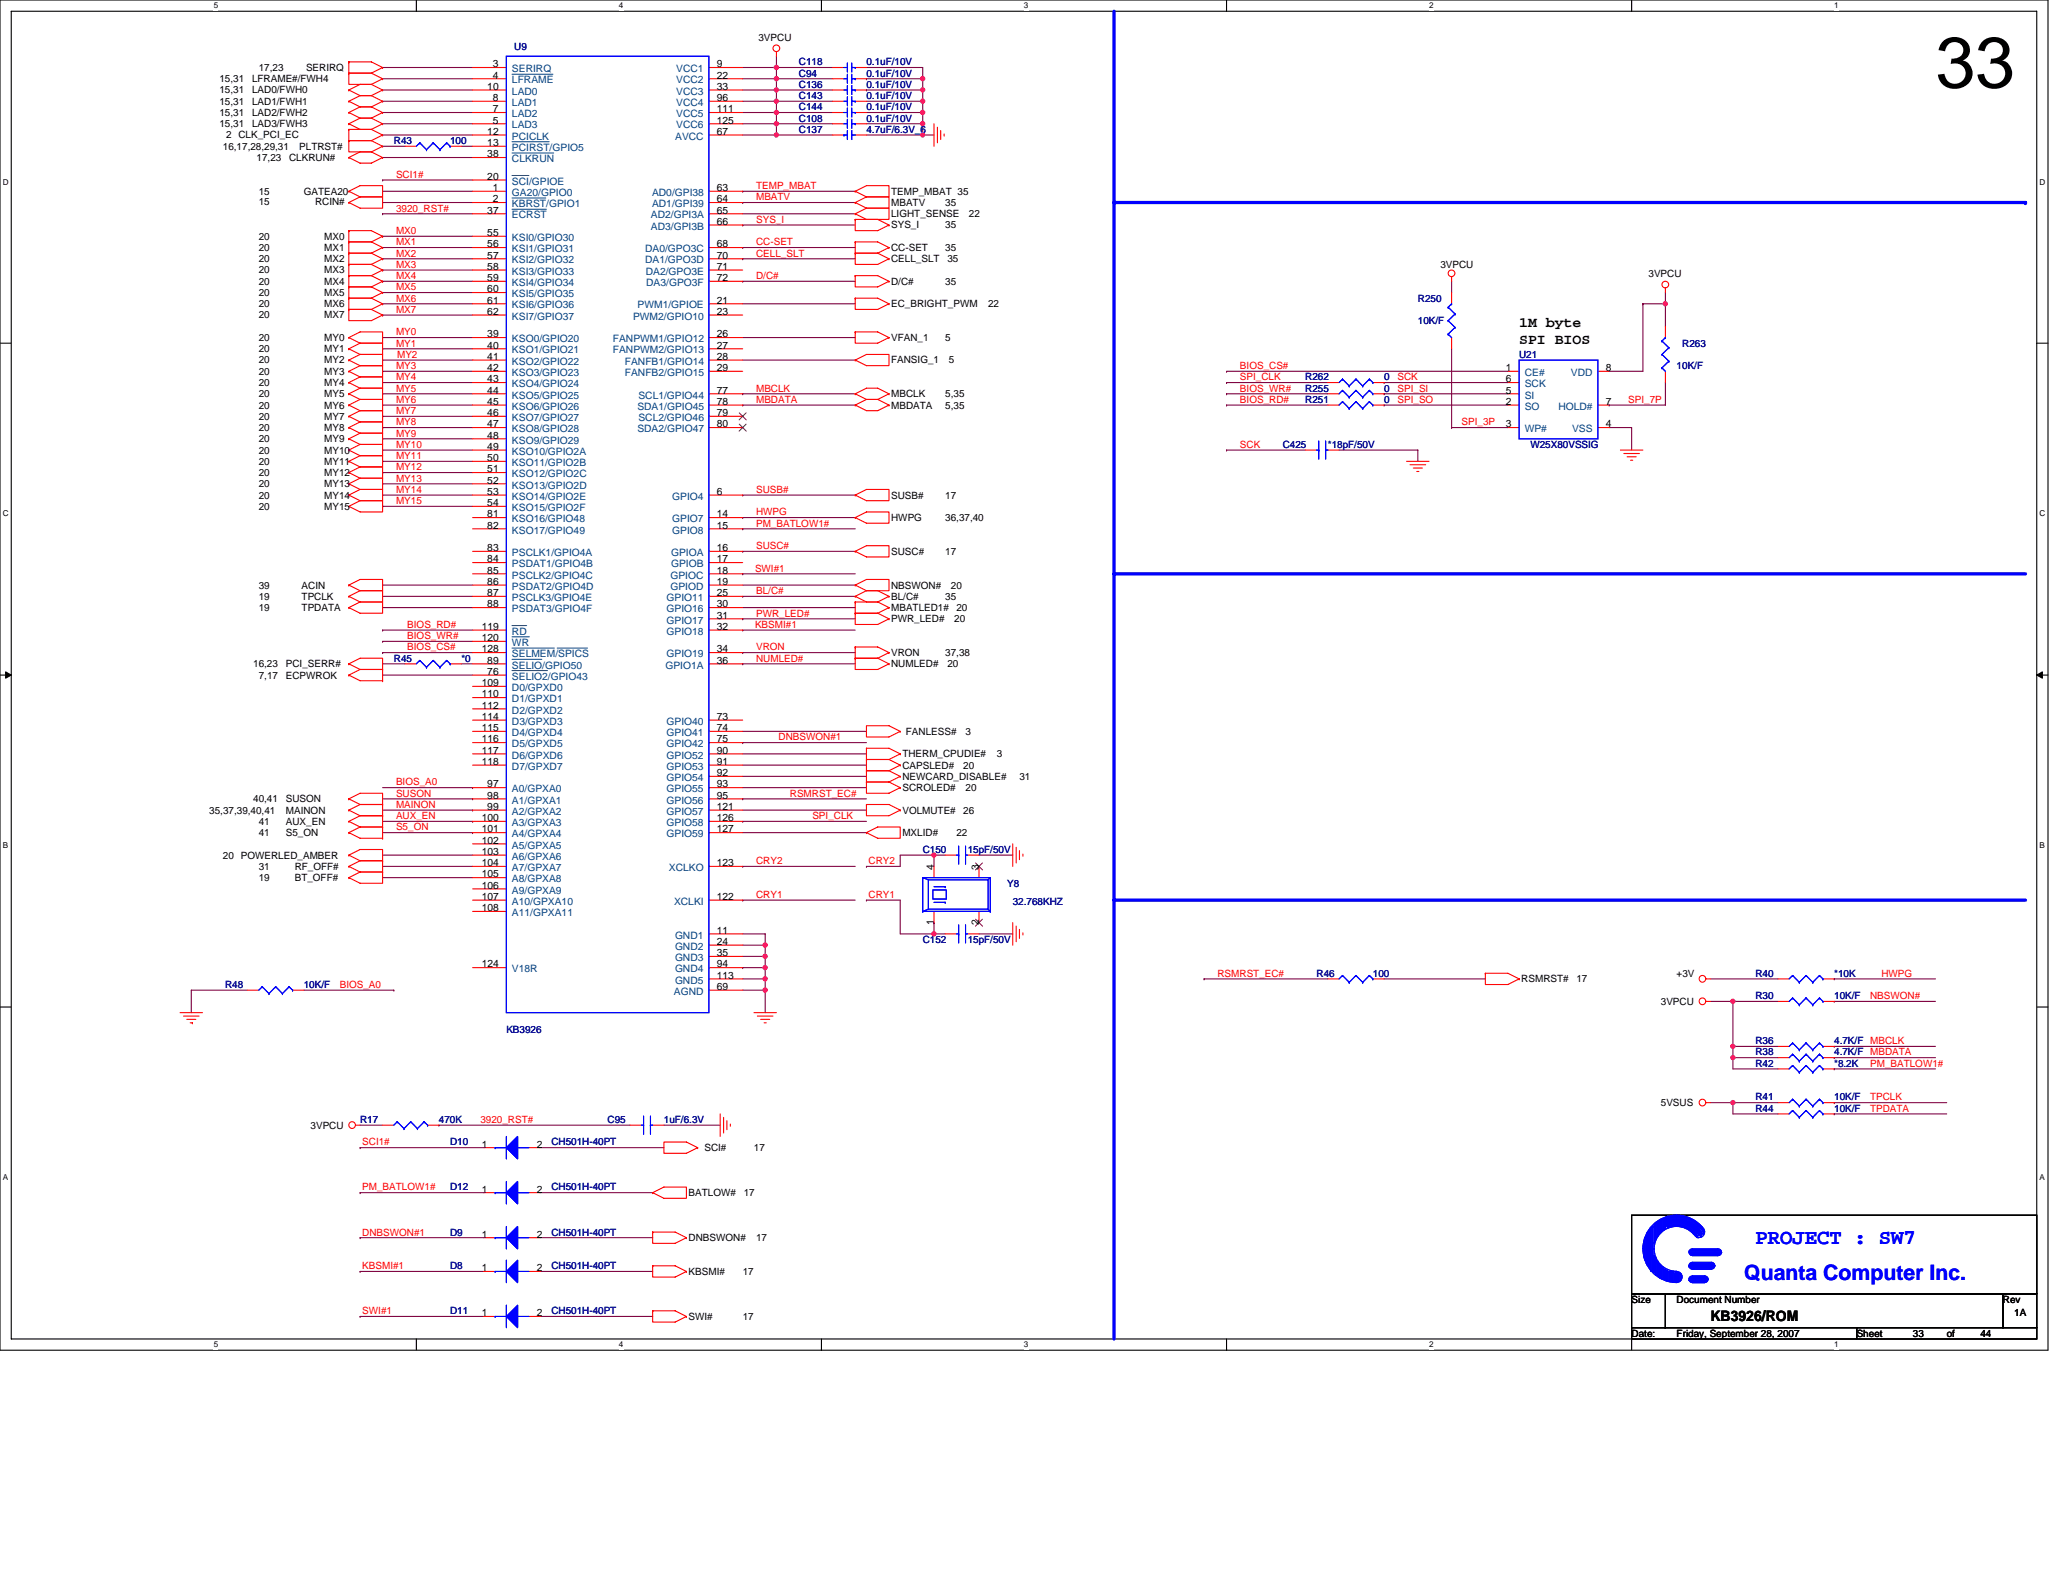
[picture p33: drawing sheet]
<svg xmlns="http://www.w3.org/2000/svg" width="279mm" height="216mm" viewBox="0 0 279 216" stroke-linecap="round" stroke-linejoin="round" font-family="sans-serif">
<defs><g id="words">
<text font-size="9.7" x="262.1" y="11.9">33</text>
<g font-size="2.9" fill="#00f">
<text x="236.2" y="173.4">Quanta Computer Inc.</text>
<text x="237.7" y="168.5">PROJECT : SW7</text>
</g>
<g font-size="2">
<text x="205.7" y="44.3">1M byte</text>
<text x="205.7" y="46.6">SPI BIOS</text>
<text x="231.6" y="178.9">KB3926/ROM</text>
</g>
<g font-size="1.4">
<text x="102.7" y="5.5">3VPCU</text>
<text x="29.7" y="11.1">15,31</text>
<text x="34.1" y="11.1">LFRAME#/FWH4</text>
<text x="35.1" y="9.6">17,23</text>
<text x="41.4" y="9.6">SERIRQ</text>
<text x="66.8" y="9.1">3</text>
<text x="66.8" y="10.6">4</text>
<text x="97.1" y="9.1">9</text>
<text x="97.1" y="10.6">22</text>
<text x="29.7" y="12.7">15,31</text>
<text x="29.7" y="14.2">15,31</text>
<text x="29.7" y="15.7">15,31</text>
<text x="29.7" y="17.2">15,31</text>
<text x="34.1" y="12.7">LAD0/FWH0</text>
<text x="34.1" y="14.2">LAD1/FWH1</text>
<text x="34.1" y="15.7">LAD2/FWH2</text>
<text x="34.1" y="17.2">LAD3/FWH3</text>
<text x="66" y="12.2">10</text>
<text x="66.8" y="13.7">8</text>
<text x="66.8" y="15.2">7</text>
<text x="66.8" y="16.7">5</text>
<text x="97.1" y="12.2">33</text>
<text x="97.1" y="13.7">96</text>
<text x="97.1" y="15.2">111</text>
<text x="97.1" y="16.7">125</text>
<text x="30.2" y="20.3">16,17,28,29,31</text>
<text x="30.6" y="18.8">2 CLK_PCI_EC</text>
<text x="34.8" y="21.8">17,23</text>
<text x="39.2" y="21.8">CLKRUN#</text>
<text x="40.5" y="20.3">PLTRST#</text>
<text x="66" y="18.3">12</text>
<text x="66" y="19.8">13</text>
<text x="66" y="21.3">38</text>
<text x="97.1" y="18.3">67</text>
<text x="35.1" y="26.4">15</text>
<text x="35.1" y="27.7">15</text>
<text x="41.1" y="26.4">GATEA20</text>
<text x="42.7" y="27.7">RCIN#</text>
<text x="66" y="24.4">20</text>
<text x="66" y="28.9">37</text>
<text x="66.8" y="25.9">1</text>
<text x="66.8" y="27.4">2</text>
<text x="97.1" y="28.9">65</text>
<text x="97.1" y="25.9">63</text>
<text x="97.1" y="27.4">64</text>
<text x="120.7" y="26.4">TEMP_MBAT 35</text>
<text x="120.7" y="29.4">LIGHT_SENSE</text>
<text x="120.7" y="27.9">MBATV</text>
<text x="128" y="27.9">35</text>
<text x="131.2" y="29.4">22</text>
<text x="35.1" y="32.5">20</text>
<text x="35.1" y="34">20</text>
<text x="35.1" y="35.5">20</text>
<text x="43.9" y="32.5">MX0</text>
<text x="43.9" y="34">MX1</text>
<text x="43.9" y="35.5">MX2</text>
<text x="66" y="32">55</text>
<text x="66" y="33.5">56</text>
<text x="66" y="35">57</text>
<text x="97.1" y="33.5">68</text>
<text x="97.1" y="35">70</text>
<text x="97.1" y="30.5">66</text>
<text x="120.7" y="34">CC-SET</text>
<text x="120.7" y="35.5">CELL_SLT</text>
<text x="120.7" y="30.9">SYS_I</text>
<text x="128" y="34">35</text>
<text x="128" y="30.9">35</text>
<text x="128.3" y="35.5">35</text>
<text x="35.1" y="37">20</text>
<text x="35.1" y="38.6">20</text>
<text x="35.1" y="40.1">20</text>
<text x="35.1" y="41.6">20</text>
<text x="43.9" y="37">MX3</text>
<text x="43.9" y="38.6">MX4</text>
<text x="43.9" y="40.1">MX5</text>
<text x="43.9" y="41.6">MX6</text>
<text x="66" y="36.6">58</text>
<text x="66" y="38.1">59</text>
<text x="66" y="39.6">60</text>
<text x="66" y="41.1">61</text>
<text x="97.1" y="36.6">71</text>
<text x="97.1" y="38.1">72</text>
<text x="97.1" y="41.1">21</text>
<text x="120.7" y="38.6">D/C#</text>
<text x="120.7" y="41.6">EC_BRIGHT_PWM</text>
<text x="128" y="38.6">35</text>
<text x="133.8" y="41.6">22</text>
<text x="195.1" y="36.3">3VPCU</text>
<text x="223.3" y="37.5">3VPCU</text>
<text x="35.1" y="43.1">20</text>
<text x="35.1" y="46.2">20</text>
<text x="35.1" y="47.7">20</text>
<text x="43.9" y="43.1">MX7</text>
<text x="43.9" y="46.2">MY0</text>
<text x="43.9" y="47.7">MY1</text>
<text x="66" y="42.7">62</text>
<text x="66" y="45.7">39</text>
<text x="66" y="47.2">40</text>
<text x="97.1" y="45.7">26</text>
<text x="97.1" y="47.2">27</text>
<text x="97.1" y="42.7">23</text>
<text x="120.7" y="46.2">VFAN_1</text>
<text x="128" y="46.2">5</text>
<text x="35.1" y="49.2">20</text>
<text x="35.1" y="50.8">20</text>
<text x="35.1" y="53.8">20</text>
<text x="35.1" y="52.3">20</text>
<text x="43.9" y="49.2">MY2</text>
<text x="43.9" y="50.8">MY3</text>
<text x="43.9" y="53.8">MY5</text>
<text x="43.9" y="52.3">MY4</text>
<text x="66" y="48.7">41</text>
<text x="66" y="50.3">42</text>
<text x="66" y="51.8">43</text>
<text x="66" y="53.3">44</text>
<text x="97.1" y="48.7">28</text>
<text x="97.1" y="50.3">29</text>
<text x="97.1" y="53.3">77</text>
<text x="120.7" y="53.8">MBCLK</text>
<text x="120.7" y="49.2">FANSIG_1</text>
<text x="128" y="53.8">5,35</text>
<text x="128.5" y="49.2">5</text>
<text x="203.9" y="50.3">1</text>
<text x="203.9" y="51.8">6</text>
<text x="203.9" y="53.3">5</text>
<text x="217.5" y="50.3">8</text>
<text x="35.1" y="55.3">20</text>
<text x="35.1" y="56.9">20</text>
<text x="35.1" y="59.9">20</text>
<text x="35.1" y="58.4">20</text>
<text x="43.9" y="55.3">MY6</text>
<text x="43.9" y="56.9">MY7</text>
<text x="43.9" y="59.9">MY9</text>
<text x="43.9" y="58.4">MY8</text>
<text x="66" y="54.8">45</text>
<text x="66" y="56.4">46</text>
<text x="66" y="57.9">47</text>
<text x="66" y="59.4">48</text>
<text x="97.1" y="54.8">78</text>
<text x="97.1" y="57.9">80</text>
<text x="97.1" y="56.4">79</text>
<text x="120.7" y="55.3">MBDATA</text>
<text x="128" y="55.3">5,35</text>
<text x="203.9" y="54.8">2</text>
<text x="203.9" y="57.9">3</text>
<text x="217.5" y="54.8">7</text>
<text x="217.5" y="57.9">4</text>
<text x="35.1" y="61.4">20</text>
<text x="35.1" y="62.9">20</text>
<text x="35.1" y="66">20</text>
<text x="35.1" y="64.5">20</text>
<text x="43.9" y="61.4">MY10</text>
<text x="43.9" y="62.9">MY11</text>
<text x="43.9" y="66">MY13</text>
<text x="43.9" y="64.5">MY12</text>
<text x="66" y="60.9">49</text>
<text x="66" y="62.5">50</text>
<text x="66" y="64">51</text>
<text x="66" y="65.5">52</text>
<text x="35.1" y="67.5">20</text>
<text x="35.1" y="69">20</text>
<text x="43.9" y="67.5">MY14</text>
<text x="43.9" y="69">MY15</text>
<text x="66" y="67">53</text>
<text x="66" y="68.6">54</text>
<text x="66" y="70.1">81</text>
<text x="66" y="71.6">82</text>
<text x="97.1" y="67">6</text>
<text x="97.1" y="70.1">14</text>
<text x="97.1" y="71.6">15</text>
<text x="120.7" y="67.5">SUSB#</text>
<text x="120.7" y="70.6">HWPG</text>
<text x="128" y="67.5">17</text>
<text x="128" y="70.6">36,37,40</text>
<text x="66" y="74.7">83</text>
<text x="66" y="76.2">84</text>
<text x="66" y="77.7">85</text>
<text x="97.1" y="74.7">16</text>
<text x="97.1" y="76.2">17</text>
<text x="97.1" y="77.7">18</text>
<text x="120.7" y="75.1">SUSC#</text>
<text x="128" y="75.1">17</text>
<text x="35.1" y="81.2">19</text>
<text x="35.1" y="82.8">19</text>
<text x="35.1" y="79.7">39</text>
<text x="40.9" y="81.2">TPCLK</text>
<text x="40.9" y="82.8">TPDATA</text>
<text x="40.9" y="79.7">ACIN</text>
<text x="66" y="79.2">86</text>
<text x="66" y="80.8">87</text>
<text x="66" y="82.3">88</text>
<text x="97.1" y="80.8">25</text>
<text x="97.1" y="82.3">30</text>
<text x="97.1" y="83.8">31</text>
<text x="97.1" y="79.2">19</text>
<text x="120.7" y="82.8">MBATLED1#</text>
<text x="120.7" y="81.2">BL/C#</text>
<text x="120.7" y="79.7">NBSWON#</text>
<text x="128" y="81.2">35</text>
<text x="128.8" y="79.7">20</text>
<text x="129.5" y="82.8">20</text>
<text x="65.2" y="85.3">119</text>
<text x="65.2" y="86.8">120</text>
<text x="65.2" y="88.4">128</text>
<text x="66" y="89.9">89</text>
<text x="97.1" y="85.3">32</text>
<text x="97.1" y="88.4">34</text>
<text x="97.1" y="89.9">36</text>
<text x="120.7" y="84.3">PWR_LED#</text>
<text x="120.7" y="88.9">VRON</text>
<text x="128" y="88.9">37,38</text>
<text x="129.2" y="84.3">20</text>
<text x="34.3" y="90.4">16,23</text>
<text x="35.1" y="91.9">7,17</text>
<text x="38.7" y="91.9">ECPWROK</text>
<text x="38.7" y="90.4">PCI_SERR#</text>
<text x="65.2" y="92.9">109</text>
<text x="65.2" y="94.5">110</text>
<text x="65.2" y="96">112</text>
<text x="66" y="91.4">76</text>
<text x="120.7" y="90.4">NUMLED#</text>
<text x="128.3" y="90.4">20</text>
<text x="65.2" y="97.5">114</text>
<text x="65.2" y="99">115</text>
<text x="65.2" y="100.6">116</text>
<text x="97.1" y="97.5">73</text>
<text x="97.1" y="99">74</text>
<text x="97.1" y="100.6">75</text>
<text x="122.7" y="99.5">FANLESS#</text>
<text x="130.8" y="99.5">3</text>
<text x="65.2" y="102.1">117</text>
<text x="65.2" y="103.6">118</text>
<text x="66" y="106.7">97</text>
<text x="97.1" y="102.1">90</text>
<text x="97.1" y="103.6">91</text>
<text x="97.1" y="105.1">92</text>
<text x="97.1" y="106.7">93</text>
<text x="122.2" y="107.1">SCROLED#</text>
<text x="122.2" y="104.1">CAPSLED#</text>
<text x="122.2" y="102.6">THERM_CPUDIE#</text>
<text x="122.2" y="105.6">NEWCARD_DISABLE#</text>
<text x="130.4" y="104.1">20</text>
<text x="130.8" y="107.1">20</text>
<text x="135" y="102.6">3</text>
<text x="138.1" y="105.6">31</text>
<text x="28.3" y="110.2">35,37,39,40,41</text>
<text x="34.3" y="108.7">40,41</text>
<text x="35.1" y="111.7">41</text>
<text x="35.1" y="113.2">41</text>
<text x="38.7" y="108.7">SUSON</text>
<text x="38.7" y="110.2">MAINON</text>
<text x="38.7" y="111.7">AUX_EN</text>
<text x="38.7" y="113.2">S5_ON</text>
<text x="65.2" y="111.2">100</text>
<text x="65.2" y="112.8">101</text>
<text x="66" y="108.2">98</text>
<text x="66" y="109.7">99</text>
<text x="97.1" y="108.2">95</text>
<text x="97.1" y="111.2">126</text>
<text x="97.1" y="112.8">127</text>
<text x="97.1" y="109.7">121</text>
<text x="122.2" y="113.2">MXLID#</text>
<text x="122.2" y="110.2">VOLMUTE#</text>
<text x="129.5" y="113.2">22</text>
<text x="130.4" y="110.2">26</text>
<text x="30.2" y="116.3">20 POWERLED_AMBER</text>
<text x="35.1" y="119.3">19</text>
<text x="35.1" y="117.8">31</text>
<text x="39.9" y="119.3">BT_OFF#</text>
<text x="39.9" y="117.8">RF_OFF#</text>
<text x="65.2" y="114.3">102</text>
<text x="65.2" y="115.8">103</text>
<text x="65.2" y="117.3">104</text>
<text x="65.2" y="118.9">105</text>
<text x="97.1" y="117.3">123</text>
<text x="126.5" y="117.8" transform="rotate(-90 126.5 117.8)">4</text>
<text x="132.6" y="117.8" transform="rotate(-90 132.6 117.8)">3</text>
<text x="65.2" y="120.4">106</text>
<text x="65.2" y="121.9">107</text>
<text x="65.2" y="123.4">108</text>
<text x="97.1" y="121.9">122</text>
<text x="126.5" y="125.3" transform="rotate(-90 126.5 125.3)">1</text>
<text x="132.6" y="125.3" transform="rotate(-90 132.6 125.3)">2</text>
<text x="65.2" y="131">124</text>
<text x="97.1" y="129.5">35</text>
<text x="97.1" y="128">24</text>
<text x="97.1" y="131">94</text>
<text x="97.1" y="126.5">11</text>
<text x="97.1" y="132.6">113</text>
<text x="97.1" y="134.1">69</text>
<text x="206" y="133.1">RSMRST#</text>
<text x="213.5" y="133.1">17</text>
<text x="224.9" y="136.1">3VPCU</text>
<text x="227.1" y="132.3">+3V</text>
<text x="224.9" y="149.8">5VSUS</text>
<text x="42.1" y="152.9">3VPCU</text>
<text x="65.2" y="155.4">1</text>
<text x="72.7" y="155.4">2</text>
<text x="95.4" y="155.9">SCI#</text>
<text x="102.1" y="155.9">17</text>
<text x="65.2" y="161.5">1</text>
<text x="72.7" y="161.5">2</text>
<text x="65.2" y="167.6">1</text>
<text x="72.7" y="167.6">2</text>
<text x="93.3" y="162">BATLOW#</text>
<text x="100.7" y="162">17</text>
<text x="65.2" y="172.2">1</text>
<text x="72.7" y="172.2">2</text>
<text x="93.3" y="168.1">DNBSWON#</text>
<text x="93.3" y="172.7">KBSMI#</text>
<text x="100.6" y="172.7">17</text>
<text x="102.4" y="168.1">17</text>
<text x="65.2" y="178.3">1</text>
<text x="72.7" y="178.3">2</text>
<text x="93.3" y="178.8">SWI#</text>
<text x="100.6" y="178.8">17</text>
<text x="221" y="176.5">Size</text>
<text x="227.1" y="176.5">Document Number</text>
<text x="271.3" y="176.5">Rev</text>
<text x="272.8" y="178.3">1A</text>
<text x="221" y="181.1">Date:</text>
<text x="227.1" y="181.1">Friday, September 28, 2007</text>
<text x="251.5" y="181.1">Sheet</text>
<text x="259.1" y="181.1">33</text>
<text x="263.7" y="181.1">of</text>
<text x="268.2" y="181.1">44</text>
</g>
<g font-size="1.4" fill="#004080">
<text x="69.3" y="9.8">SERIRQ</text>
<text x="69.3" y="11.3">LFRAME</text>
<text x="91.6" y="9.8">VCC1</text>
<text x="91.6" y="11.3">VCC2</text>
<text x="69.3" y="12.8">LAD0</text>
<text x="69.3" y="14.4">LAD1</text>
<text x="69.3" y="15.9">LAD2</text>
<text x="69.3" y="17.4">LAD3</text>
<text x="91.6" y="12.8">VCC3</text>
<text x="91.6" y="14.4">VCC4</text>
<text x="91.6" y="15.9">VCC5</text>
<text x="91.6" y="17.4">VCC6</text>
<text x="69.3" y="20.4">PCIRST/GPIO5</text>
<text x="69.3" y="18.9">PCICLK</text>
<text x="69.3" y="22">CLKRUN</text>
<text x="91.4" y="18.9">AVCC</text>
<text x="69.3" y="25">SCI/GPIOE</text>
<text x="69.3" y="26.5">GA20/GPIO0</text>
<text x="69.3" y="28.1">KBRST/GPIO1</text>
<text x="69.3" y="29.6">ECRST</text>
<text x="88.2" y="29.6">AD2/GPI3A</text>
<text x="88.3" y="26.5">AD0/GPI38</text>
<text x="88.3" y="28.1">AD1/GPI39</text>
<text x="69.3" y="32.6">KSI0/GPIO30</text>
<text x="69.3" y="34.2">KSI1/GPIO31</text>
<text x="69.3" y="35.7">KSI2/GPIO32</text>
<text x="87.4" y="34.2">DA0/GPO3C</text>
<text x="87.4" y="35.7">DA1/GPO3D</text>
<text x="88.2" y="31.1">AD3/GPI3B</text>
<text x="69.3" y="37.2">KSI3/GPIO33</text>
<text x="69.3" y="38.7">KSI4/GPIO34</text>
<text x="69.3" y="40.3">KSI5/GPIO35</text>
<text x="69.3" y="41.8">KSI6/GPIO36</text>
<text x="86.4" y="41.8">PWM1/GPIOE</text>
<text x="87.5" y="37.2">DA2/GPO3E</text>
<text x="87.5" y="38.7">DA3/GPO3F</text>
<text x="69.3" y="43.3">KSI7/GPIO37</text>
<text x="69.3" y="46.4">KSO0/GPIO20</text>
<text x="69.3" y="47.9">KSO1/GPIO21</text>
<text x="83" y="46.4">FANPWM1/GPIO12</text>
<text x="83" y="47.9">FANPWM2/GPIO13</text>
<text x="85.7" y="43.3">PWM2/GPIO10</text>
<text x="69.3" y="49.4">KSO2/GPIO22</text>
<text x="69.3" y="50.9">KSO3/GPIO23</text>
<text x="69.3" y="52.5">KSO4/GPIO24</text>
<text x="69.3" y="54">KSO5/GPIO25</text>
<text x="84.6" y="49.4">FANFB1/GPIO14</text>
<text x="84.6" y="50.9">FANFB2/GPIO15</text>
<text x="86.5" y="54">SCL1/GPIO44</text>
<text x="206.5" y="50.9">CE#</text>
<text x="206.5" y="52.5">SCK</text>
<text x="206.5" y="54">SI</text>
<text x="212.7" y="50.9">VDD</text>
<text x="69.3" y="55.5">KSO6/GPIO26</text>
<text x="69.3" y="57">KSO7/GPIO27</text>
<text x="69.3" y="58.5">KSO8/GPIO28</text>
<text x="86.3" y="55.5">SDA1/GPIO45</text>
<text x="86.3" y="58.5">SDA2/GPIO47</text>
<text x="86.5" y="57">SCL2/GPIO46</text>
<text x="206.5" y="55.5">SO</text>
<text x="206.5" y="58.5">WP#</text>
<text x="211.1" y="55.5">HOLD#</text>
<text x="212.9" y="58.5">VSS</text>
<text x="69.3" y="60.1">KSO9/GPIO29</text>
<text x="69.3" y="61.6">KSO10/GPIO2A</text>
<text x="69.3" y="63.1">KSO11/GPIO2B</text>
<text x="69.3" y="64.6">KSO12/GPIO2C</text>
<text x="69.3" y="66.2">KSO13/GPIO2D</text>
<text x="69.3" y="67.7">KSO14/GPIO2E</text>
<text x="69.3" y="69.2">KSO15/GPIO2F</text>
<text x="69.3" y="70.7">KSO16/GPIO48</text>
<text x="91" y="67.7">GPIO4</text>
<text x="91" y="70.7">GPIO7</text>
<text x="69.3" y="72.3">KSO17/GPIO49</text>
<text x="69.3" y="75.3">PSCLK1/GPIO4A</text>
<text x="69.3" y="76.8">PSDAT1/GPIO4B</text>
<text x="90.9" y="75.3">GPIOA</text>
<text x="90.9" y="76.8">GPIOB</text>
<text x="91" y="72.3">GPIO8</text>
<text x="69.3" y="78.4">PSCLK2/GPIO4C</text>
<text x="69.3" y="79.9">PSDAT2/GPIO4D</text>
<text x="69.3" y="81.4">PSCLK3/GPIO4E</text>
<text x="69.3" y="82.9">PSDAT3/GPIO4F</text>
<text x="90.3" y="81.4">GPIO11</text>
<text x="90.3" y="82.9">GPIO16</text>
<text x="90.8" y="78.4">GPIOC</text>
<text x="90.8" y="79.9">GPIOD</text>
<text x="69.3" y="86">RD</text>
<text x="69.3" y="87.5">WR</text>
<text x="69.3" y="89">SELMEM/SPICS</text>
<text x="90.3" y="84.5">GPIO17</text>
<text x="90.3" y="86">GPIO18</text>
<text x="90.3" y="89">GPIO19</text>
<text x="69.3" y="90.6">SELIO/GPIO50</text>
<text x="69.3" y="92.1">SELIO2/GPIO43</text>
<text x="69.3" y="93.6">D0/GPXD0</text>
<text x="69.3" y="95.1">D1/GPXD1</text>
<text x="90.1" y="90.6">GPIO1A</text>
<text x="69.3" y="96.6">D2/GPXD2</text>
<text x="69.3" y="98.2">D3/GPXD3</text>
<text x="69.3" y="99.7">D4/GPXD4</text>
<text x="69.3" y="101.2">D5/GPXD5</text>
<text x="90.3" y="98.2">GPIO40</text>
<text x="90.3" y="99.7">GPIO41</text>
<text x="90.3" y="101.2">GPIO42</text>
<text x="69.3" y="102.7">D6/GPXD6</text>
<text x="69.3" y="104.3">D7/GPXD7</text>
<text x="69.3" y="107.3">A0/GPXA0</text>
<text x="90.3" y="102.7">GPIO52</text>
<text x="90.3" y="104.3">GPIO53</text>
<text x="90.3" y="105.8">GPIO54</text>
<text x="90.3" y="107.3">GPIO55</text>
<text x="69.3" y="108.8">A1/GPXA1</text>
<text x="69.3" y="110.4">A2/GPXA2</text>
<text x="69.3" y="111.9">A3/GPXA3</text>
<text x="69.3" y="113.4">A4/GPXA4</text>
<text x="90.3" y="108.8">GPIO56</text>
<text x="90.3" y="111.9">GPIO58</text>
<text x="90.3" y="113.4">GPIO59</text>
<text x="90.3" y="110.4">GPIO57</text>
<text x="69.3" y="114.9">A5/GPXA5</text>
<text x="69.3" y="116.5">A6/GPXA6</text>
<text x="69.3" y="118">A7/GPXA7</text>
<text x="69.3" y="119.5">A8/GPXA8</text>
<text x="90.6" y="118">XCLKO</text>
<text x="69.3" y="121">A9/GPXA9</text>
<text x="69.3" y="122.6">A10/GPXA10</text>
<text x="69.3" y="124.1">A11/GPXA11</text>
<text x="91.3" y="122.6">XCLKI</text>
<text x="69.3" y="131.7">V18R</text>
<text x="91.4" y="130.2">GND3</text>
<text x="91.4" y="128.7">GND2</text>
<text x="91.4" y="131.7">GND4</text>
<text x="91.4" y="127.1">GND1</text>
<text x="91.3" y="134.7">AGND</text>
<text x="91.4" y="133.2">GND5</text>
</g>
<g font-size="1.4" fill="#000080">
<text x="69.6" y="6.7">U9</text>
<text x="108.2" y="11.9">C136</text>
<text x="108.2" y="8.8">C118</text>
<text x="108.2" y="10.4">C94</text>
<text x="117.3" y="11.9">0.1uF/10V</text>
<text x="117.3" y="8.8">0.1uF/10V</text>
<text x="117.3" y="10.4">0.1uF/10V</text>
<text x="108.2" y="16.5">C108</text>
<text x="108.2" y="13.4">C143</text>
<text x="108.2" y="14.9">C144</text>
<text x="108.2" y="18">C137</text>
<text x="117.3" y="16.5">0.1uF/10V</text>
<text x="117.3" y="13.4">0.1uF/10V</text>
<text x="117.3" y="14.9">0.1uF/10V</text>
<text x="117.3" y="18">4.7uF/6.3V_6</text>
<text x="53.3" y="19.5">R43</text>
<text x="61" y="19.5">100</text>
<text x="192" y="40.9">R250</text>
<text x="192" y="43.9">10K/F</text>
<text x="227.8" y="46.9">R263</text>
<text x="176.8" y="51.5">R262</text>
<text x="176.8" y="53">R255</text>
<text x="187.5" y="51.5">0</text>
<text x="187.5" y="53">0</text>
<text x="205.7" y="48.5">U21</text>
<text x="227.1" y="50">10K/F</text>
<text x="176.8" y="54.6">R251</text>
<text x="187.5" y="54.6">0</text>
<text x="173.7" y="60.7">C425</text>
<text x="179.8" y="60.7">*18pF/50V</text>
<text x="207.3" y="60.7">W25X80VSSIG</text>
<text x="53.3" y="89.6">R45</text>
<text x="62.5" y="89.6">*0</text>
<text x="125" y="115.5">C150</text>
<text x="131.1" y="115.5">15pF/50V</text>
<text x="136.4" y="120.1">Y8</text>
<text x="137.2" y="122.5">32.768KHZ</text>
<text x="125" y="127.7">C152</text>
<text x="131.1" y="127.7">15pF/50V</text>
<text x="30.5" y="133.8">R48</text>
<text x="41.1" y="133.8">10K/F</text>
<text x="178.3" y="132.3">R46</text>
<text x="185.9" y="132.3">100</text>
<text x="237.7" y="135.3">R30</text>
<text x="237.7" y="132.3">R40</text>
<text x="248.4" y="135.3">10K/F</text>
<text x="248.4" y="132.3">*10K</text>
<text x="68.6" y="139.9">KB3926</text>
<text x="237.7" y="143">R38</text>
<text x="237.7" y="141.4">R36</text>
<text x="248.4" y="143">4.7K/F MBDATA</text>
<text x="248.4" y="141.4">4.7K/F MBCLK</text>
<text x="237.7" y="149.1">R41</text>
<text x="237.7" y="144.5">R42</text>
<text x="248.4" y="149.1">10K/F</text>
<text x="248.4" y="144.5">*8.2K</text>
<text x="48.8" y="152.1">R17</text>
<text x="59.4" y="152.1">470K</text>
<text x="61" y="155.2">D10</text>
<text x="74.7" y="155.2">CH501H-40PT</text>
<text x="82.3" y="152.1">C95</text>
<text x="89.9" y="152.1">1uF/6.3V</text>
<text x="237.7" y="150.6">R44</text>
<text x="248.4" y="150.6">10K/F</text>
<text x="61" y="161.2">D12</text>
<text x="74.7" y="161.2">CH501H-40PT</text>
<text x="61" y="167.3">D9</text>
<text x="74.7" y="167.3">CH501H-40PT</text>
<text x="61" y="171.9">D8</text>
<text x="74.7" y="171.9">CH501H-40PT</text>
<text x="61" y="178">D11</text>
<text x="74.7" y="178">CH501H-40PT</text>
</g>
<g font-size="1.4" fill="#f00">
<text x="53.6" y="28.7">3920_RST#</text>
<text x="53.6" y="24.1">SCI1#</text>
<text x="102.4" y="27.1">MBATV</text>
<text x="102.4" y="25.6">TEMP_MBAT</text>
<text x="53.6" y="33.2">MX1</text>
<text x="53.6" y="31.7">MX0</text>
<text x="53.6" y="34.8">MX2</text>
<text x="102.4" y="34.8">CELL_SLT</text>
<text x="102.4" y="33.2">CC-SET</text>
<text x="102.4" y="30.2">SYS_I</text>
<text x="53.6" y="36.3">MX3</text>
<text x="53.6" y="39.3">MX5</text>
<text x="53.6" y="40.9">MX6</text>
<text x="53.6" y="37.8">MX4</text>
<text x="102.4" y="37.8">D/C#</text>
<text x="53.6" y="42.4">MX7</text>
<text x="53.6" y="46.9">MY1</text>
<text x="53.6" y="45.4">MY0</text>
<text x="53.6" y="51.5">MY4</text>
<text x="53.6" y="50">MY3</text>
<text x="53.6" y="53">MY5</text>
<text x="53.8" y="48.5">MY2</text>
<text x="102.4" y="53">MBCLK</text>
<text x="167.9" y="50">BIOS_CS#</text>
<text x="167.9" y="53">BIOS_WR#</text>
<text x="167.9" y="51.5">SPI_CLK</text>
<text x="189.3" y="51.5">SCK</text>
<text x="189.3" y="53">SPI_SI</text>
<text x="53.6" y="56.1">MY7</text>
<text x="53.6" y="59.1">MY9</text>
<text x="53.6" y="57.6">MY8</text>
<text x="53.6" y="54.6">MY6</text>
<text x="102.4" y="54.6">MBDATA</text>
<text x="167.9" y="54.6">BIOS_RD#</text>
<text x="189.3" y="54.6">SPI_SO</text>
<text x="198" y="57.6">SPI_3P</text>
<text x="220.5" y="54.6">SPI_7P</text>
<text x="53.6" y="63.7">MY12</text>
<text x="53.6" y="60.7">MY10</text>
<text x="53.6" y="62.2">MY11</text>
<text x="53.6" y="65.2">MY13</text>
<text x="167.9" y="60.7">SCK</text>
<text x="53.6" y="68.3">MY15</text>
<text x="53.6" y="66.8">MY14</text>
<text x="102.4" y="69.8">HWPG</text>
<text x="102.4" y="66.8">SUSB#</text>
<text x="102.4" y="71.3">PM_BATLOW1#</text>
<text x="102.3" y="77.4">SWI#1</text>
<text x="102.4" y="74.4">SUSC#</text>
<text x="102.4" y="83.5">PWR_LED#</text>
<text x="102.4" y="80.5">BL/C#</text>
<text x="55.2" y="86.6">BIOS_WR#</text>
<text x="55.2" y="85">BIOS_RD#</text>
<text x="55.2" y="88.1">BIOS_CS#</text>
<text x="102.3" y="85">KBSMI#1</text>
<text x="102.4" y="89.6">NUMLED#</text>
<text x="102.4" y="88.1">VRON</text>
<text x="105.5" y="100.3">DNBSWON#1</text>
<text x="53.6" y="106.4">BIOS_A0</text>
<text x="53.6" y="107.9">SUSON</text>
<text x="107" y="107.9">RSMRST_EC#</text>
<text x="53.6" y="109.4">MAINON</text>
<text x="53.6" y="111">AUX_EN</text>
<text x="53.6" y="112.5">S5_ON</text>
<text x="110" y="111">SPI_CLK</text>
<text x="102.4" y="117.1">CRY2</text>
<text x="117.6" y="117.1">CRY2</text>
<text x="102.4" y="121.6">CRY1</text>
<text x="117.6" y="121.6">CRY1</text>
<text x="46" y="133.8">BIOS_A0</text>
<text x="164.9" y="132.3">RSMRST_EC#</text>
<text x="253.3" y="135.3">NBSWON#</text>
<text x="254.8" y="132.3">HWPG</text>
<text x="253.3" y="144.5">PM_BATLOW1#</text>
<text x="253.3" y="149.1">TPCLK</text>
<text x="49.1" y="155.2">SCI1#</text>
<text x="65.1" y="152.1">3920_RST#</text>
<text x="253.3" y="150.6">TPDATA</text>
<text x="49.1" y="161.2">PM_BATLOW1#</text>
<text x="49.1" y="167.3">DNBSWON#1</text>
<text x="49.1" y="171.9">KBSMI#1</text>
<text x="49.1" y="178">SWI#1</text>
</g>
<g font-size="1.1">
<text x="29" y="1.1">5</text>
<text x="83.8" y="1.1">4</text>
<text x="138.7" y="1.1">3</text>
<text x="193.5" y="1.1">2</text>
<text x="248.4" y="1.1">1</text>
<text x=".4" y="25">D</text>
<text x="276.2" y="25">D</text>
<text x=".4" y="70">C</text>
<text x="276.2" y="70">C</text>
<text x=".4" y="114.9">B</text>
<text x="276.2" y="114.9">B</text>
<text x=".4" y="159.9">A</text>
<text x="276.2" y="159.9">A</text>
<text x="29" y="182.5">5</text>
<text x="83.8" y="182.5">4</text>
<text x="138.7" y="182.5">3</text>
<text x="193.5" y="182.5">2</text>
<text x="248.4" y="182.5">1</text>
</g>
</g></defs>
<path d="M0 0h277.4v182.9h-277.4zM1.5 1.5h274.3v179.9h-274.3z" fill="none" stroke="#000" stroke-width=".15"/>
<g fill="#fff">
<path d="M29 .1h.5v1.3h-.5z"/>
<path d="M29 181.5h.5v1.2h-.5z"/>
</g>
<path d="M56.4 0v1.5M56.4 181.4v1.5" fill="none" stroke="#000" stroke-width=".15"/>
<g fill="#fff">
<path d="M83.8 .1h.6v1.3h-.6z"/>
<path d="M83.8 181.5h.6v1.2h-.6z"/>
</g>
<path d="M111.3 0v1.5M111.3 181.4v1.5" fill="none" stroke="#000" stroke-width=".15"/>
<g fill="#fff">
<path d="M138.7 .1h.6v1.3h-.6z"/>
<path d="M138.7 181.5h.6v1.2h-.6z"/>
</g>
<path d="M166.1 0v1.5M166.1 181.4v1.5" fill="none" stroke="#000" stroke-width=".15"/>
<g fill="#fff">
<path d="M193.5 .1h.6v1.3h-.6z"/>
<path d="M193.5 181.5h.6v1.2h-.6z"/>
</g>
<path d="M221 0v1.5M221 181.4v1.5" fill="none" stroke="#000" stroke-width=".15"/>
<g fill="#fff">
<path d="M248.4 .1h.6v1.3h-.6z"/>
<path d="M248.4 181.5h.6v1.2h-.6z"/>
<path d="M.4 24h.8v1.2h-.8z"/>
<path d="M276.2 24h.8v1.2h-.8z"/>
<path d="M.4 69h.8v1.2h-.8z"/>
<path d="M276.2 69h.8v1.2h-.8z"/>
</g>
<path d="M0 46.5h1.5M275.8 46.5h1.6" fill="none" stroke="#000" stroke-width=".15"/>
<g fill="#fff">
<path d="M.4 113.9h.7v1.2h-.7z"/>
<path d="M276.2 113.9h.7v1.2h-.7z"/>
</g>
<path d="M0 91.4h1.5M275.8 91.4h1.6" fill="none" stroke="#000" stroke-width=".15"/>
<path d="M.8 91l.7 .4-.7 .5zM275.8 91.4l.8-.4v.9z" fill="#000" stroke="#000" stroke-width=".14"/>
<g fill="#fff">
<path d="M.4 158.9h.7v1.2h-.7z"/>
<path d="M276.2 158.9h.8v1.2h-.8z"/>
</g>
<path d="M0 136.4h1.5M275.8 136.4h1.6M221 164.6h54.8v10.7h-54.8zM221 175.3h4.6v4.5h-4.6zM221 179.8h30.5v1.6h-30.5zM225.6 175.3h45.7v4.5h-45.7zM251.5 179.8h24.3v1.6h-24.3zM271.3 175.3h4.5v4.5h-4.5z" fill="none" stroke="#000" stroke-width=".15"/>
<g fill="none" stroke="#800040" stroke-width=".15">
<path d="M51.8 19.8h3.1M51.8 16.8h12.2M51.8 10.7h12.2M51.8 13.7h12.2M51.8 12.2h12.2M51.8 18.3h12.2M51.8 9.1h12.2M51.8 15.2h12.2M62.5 19.8h1.5M100.6 9.1h4.6M100.6 13.7h4.6M100.6 10.7h4.6"/>
<path d="M100.6 12.2h4.6M100.6 15.2h4.6M100.6 16.8h4.6M100.6 18.3h4.6M105.2 18.3h7.6M105.2 12.2h.1M105.2 7.6v1.5M105.2 16.8h7.6M105.2 15.2h7.6M105.2 10.7h7.6M105.2 13.7v1.5M105.2 16.8h.1"/>
<path d="M105.2 13.7h.1M105.2 10.7h.1M105.2 9.1h7.6M105.2 12.2v1.5M105.2 9.1h.1M105.2 15.2h.1M105.2 12.2h7.6M105.2 9.1v3.1M105.2 15.2v3.1M105.2 13.7h7.6M117.3 9.1h7.7v1.6M117.3 13.7h7.7"/>
<path d="M117.3 12.2h.1M117.3 16.8h7.7M117.3 10.7h.1M117.3 15.2h7.7M117.3 18.3h7.7M117.3 12.2h7.7M117.3 10.7h7.7M125 18.3h1.5M125 12.2v1.5M125 16.8h.1M125 10.7v1.5M125 15.2h.1"/>
<path d="M125 13.7h.1M125 13.7v4.6M51.8 33.5h.1M51.8 36.6h.1M51.8 21.3h12.2M51.8 29h.1M51.8 32h.1M51.8 27.4h12.2M51.8 39.6h.1M51.8 25.9h12.2M51.8 38.1h.1M51.8 35.1h.1"/>
<path d="M51.8 24.4h.1M51.8 33.5h12.2M51.8 35.1h12.2M51.8 36.6h12.2M51.8 38.1h12.2M51.8 29h12.2M51.8 32h12.2M51.8 39.6h12.2M51.8 24.4h12.2M100.6 35.1h.1M100.6 33.5h.1M100.6 38.1h.1"/>
<path d="M100.6 27.4h.1M100.6 30.5h.1M100.6 29h15.2M100.6 25.9h.1M100.6 33.5h15.2M100.6 35.1h15.2M100.6 38.1h15.2M100.6 27.4h15.2M100.6 30.5h15.2M100.6 25.9h15.2M196.6 38.1v1.5M225.6 39.6v4.6"/>
<path d="M51.8 56.4h.1M51.8 59.4h.1M51.8 51.8h.1M51.8 48.8h.1M51.8 57.9h.1M51.8 54.9h.1M51.8 50.3h.1M51.8 42.7h.1M51.8 47.2h.1M51.8 41.1h.1M51.8 53.3h.1M51.8 45.7h.1"/>
<path d="M51.8 54.9h12.2M51.8 41.1h12.2M51.8 50.3h12.2M51.8 53.3h12.2M51.8 51.8h12.2M51.8 57.9h12.2M51.8 56.4h12.2M51.8 59.4h12.2M51.8 48.8h12.2M51.8 42.7h12.2M51.8 47.2h12.2M51.8 45.7h12.2"/>
<path d="M100.6 45.7h15.2M100.6 41.1h15.2M100.6 54.9h.1M100.6 53.3h.1M100.6 48.8h15.2M100.6 54.9h15.2M100.6 53.3h15.2M166.1 50.3h.1M166.1 53.3h.1M166.1 51.8h.1M166.1 54.9h.1M166.1 54.9h13.7"/>
<path d="M166.1 50.3h38.1M166.1 53.3h13.7M166.1 51.8h13.7M187.5 51.8h.1M187.5 53.3h.1M187.5 54.9h.1M187.5 54.9h16.7M187.5 53.3h16.7M187.5 51.8h16.7M196.6 47.2v10.7M196.6 57.9h.1M196.6 57.9h7.6"/>
<path d="M217.9 57.9h3.1v3.1M217.9 54.9h.1M222.5 41.1v9.2h-4.6M222.5 41.1h.1M222.5 41.1h3.1M225.6 51.8v3.1h-7.7M51.8 68.6h.1M51.8 64h.1M51.8 61h.1M51.8 62.5h.1M51.8 67.1h.1M51.8 65.5h.1"/>
<path d="M51.8 79.2h12.2M51.8 61h12.2M51.8 68.6h12.2M51.8 67.1h12.2M51.8 64h12.2M51.8 62.5h12.2M51.8 65.5h12.2M100.6 70.1h.1M100.6 67.1h.1M100.6 71.6h.1M100.6 77.7h.1M100.6 79.2h15.2"/>
<path d="M100.6 74.7h.1M100.6 70.1h15.2M100.6 67.1h15.2M100.6 71.6h15.2M100.6 77.7h15.2M100.6 74.7h15.2M166.1 61h.1M166.1 61h10.7M181.4 61h10.6v1.5M51.8 91.4h12.2M51.8 86.9h.1M51.8 85.3h.1"/>
<path d="M51.8 88.4h.1M51.8 80.8h12.2M51.8 82.3h12.2M51.8 89.9h3.1M51.8 86.9h12.2M51.8 85.3h12.2M51.8 88.4h12.2M62.5 89.9h1.5M100.6 83.8h.1M100.6 89.9h.1M100.6 80.8h.1M100.6 85.3h.1"/>
<path d="M100.6 82.3h15.2M100.6 88.4h.1M100.6 99.1h16.7M100.6 83.8h15.2M100.6 89.9h15.2M100.6 80.8h15.2M100.6 85.3h15.2M100.6 88.4h15.2M51.8 118.9h12.2M51.8 117.3h12.2M51.8 115.8h12.2M51.8 106.7h12.2"/>
<path d="M51.8 108.2h12.2M51.8 109.7h12.2M51.8 111.3h12.2M51.8 112.8h12.2M64 106.7h.1M64 109.7h.1M64 111.3h.1M64 108.2h.1M64 112.8h.1M100.6 106.7h16.7M100.6 103.6h16.7M100.6 117.3h.1"/>
<path d="M100.6 108.2h.1M100.6 112.8h16.7M100.6 109.7h16.7M100.6 100.6h.1M100.6 111.3h.1M100.6 102.1h16.7M100.6 105.2h16.7M100.6 117.3h15.2M100.6 108.2h16.7M100.6 100.6h16.7M100.6 111.3h16.7M117.3 117.3h.1"/>
<path d="M126.5 115.8h-4.6v1.5h-4.6M126.5 115.8v1.5M126.5 115.8h.1M126.5 115.8h1.5M132.6 115.8h4.6M33.5 134.1h-7.6v3.1M41.1 134.1h12.2M53.3 134.1h.1M100.6 126.5h3v1.5M100.6 121.9h.1M100.6 131.1h.1M100.6 129.5h3"/>
<path d="M100.6 132.6h3M100.6 128h3M100.6 134.1h3M100.6 121.9h15.2M100.6 131.1h3M103.6 134.1h.1M103.6 131.1v1.5M103.6 128h.1M103.6 129.5h.1M103.6 132.6h.1M103.6 128v3.1M103.6 132.6v4.6"/>
<path d="M117.3 121.9h.1M117.3 121.9h4.6v4.6h4.6M126.5 125v1.5h1.5M126.5 125h.1M132.6 126.5h4.6M163.1 132.6h.1M163.1 132.6h16.7M187.5 132.6h13.7M231.6 135.6h3.1M231.6 132.6h9.2M234.7 135.6h.1M234.7 135.6h6.1"/>
<path d="M234.7 135.6v6.1M248.4 135.6h.1M248.4 132.6h.1M248.4 135.6h13.7M248.4 132.6h13.7M48.8 152.4h3M48.8 155.4h.1M48.8 155.4h16.7M59.4 152.4h.1M59.4 152.4h25.9M73.2 155.4h16.7M89.9 152.4h7.6"/>
<path d="M231.6 149.4h3.1M234.7 143.3h6.1M234.7 143.3h.1M234.7 143.3v1.5h6.1M234.7 141.7h6.1M234.7 149.4h.1M234.7 149.4h6.1M234.7 149.4v1.5h6.1M234.7 141.7v1.6M248.4 141.7h.1M248.4 143.3h.1M248.4 144.8h.1"/>
<path d="M248.4 149.4h.1M248.4 150.9h.1M248.4 141.7h13.7M248.4 143.3h13.7M248.4 144.8h13.7M248.4 149.4h15.3M248.4 150.9h15.3M48.8 167.6h.1M48.8 172.2h.1M48.8 178.3h.1M48.8 161.5h.1M48.8 167.6h16.7"/>
<path d="M48.8 172.2h16.7M48.8 178.3h16.7M48.8 161.5h16.7M73.2 167.6h15.2M73.2 172.2h15.2M73.2 178.3h15.2M73.2 161.5h15.2"/>
</g>
<g fill="#f0f" stroke="#f0f" stroke-width=".15">
<circle cx="126.5" cy="126.5" r=".29"/>
<circle cx="126.5" cy="115.8" r=".29"/>
<circle cx="105.1" cy="12.2" r=".29"/>
<circle cx="105.1" cy="18.3" r=".29"/>
<circle cx="105.1" cy="16.8" r=".29"/>
<circle cx="234.7" cy="143.2" r=".29"/>
<circle cx="105.1" cy="13.7" r=".29"/>
<circle cx="105.1" cy="10.7" r=".29"/>
<circle cx="125" cy="12.2" r=".29"/>
<circle cx="234.7" cy="141.7" r=".29"/>
<circle cx="234.7" cy="135.6" r=".29"/>
<circle cx="125" cy="10.7" r=".29"/>
<circle cx="125" cy="18.3" r=".29"/>
<circle cx="125" cy="16.8" r=".29"/>
<circle cx="234.7" cy="149.3" r=".29"/>
<circle cx="105.1" cy="9.1" r=".29"/>
<circle cx="105.1" cy="15.2" r=".29"/>
<circle cx="125" cy="15.2" r=".29"/>
<circle cx="125" cy="13.7" r=".29"/>
<circle cx="225.5" cy="41.1" r=".29"/>
<circle cx="103.6" cy="134.1" r=".29"/>
<circle cx="103.6" cy="131.1" r=".29"/>
<circle cx="103.6" cy="128" r=".29"/>
<circle cx="103.6" cy="129.5" r=".29"/>
<circle cx="103.6" cy="132.6" r=".29"/>
</g>
<g fill="none" stroke="#f00" stroke-width=".15">
<path d="M47.2 19h3.1M47.2 19v1.6h3.1M47.2 19h.1M47.2 8.4h3.1l1.5 .7M47.2 8.4v1.5h3.1M47.2 8.4h.1M47.2 9.9h3.1M47.2 9.9v1.5h3.1M47.2 9.9h.1M47.2 12.2h.1M47.2 13.7h.1M47.2 15.2h.1"/>
<path d="M47.2 16.8l1.6 .7h1.5M47.2 16.8h.1M47.2 17.5h3.1M47.2 17.5v1.5h3.1M47.2 17.5h.1M47.2 12.2l1.6 .8M47.2 13.7l1.6 .8M47.2 15.2l1.6 .8M48.8 13h1.5M48.8 14.5h1.5M48.8 16h1.5M48.8 13l-1.6 .7"/>
<path d="M48.8 14.5l-1.6 .7M48.8 16l-1.6 .8M50.3 11.4h-1.5l-1.6 .8M50.3 19l1.5 .8M50.3 9.9l1.5 .8M50.3 11.4l1.5 .8M50.3 13l1.5 .7M50.3 14.5l1.5 .7M50.3 16l1.5 .8M50.3 17.5l1.5 .8M51.8 19.8h.1M51.8 9.1h.1"/>
<path d="M51.8 10.7h.1M51.8 12.2h.1M51.8 13.7h.1M51.8 15.2h.1M51.8 16.8h.1M51.8 18.3h.1M51.8 19.8l-1.5 .8M51.8 9.1l-1.5 .8M51.8 10.7l-1.5 .7M51.8 12.2l-1.5 .8M51.8 13.7l-1.5 .8M51.8 15.2l-1.5 .8"/>
<path d="M51.8 16.8l-1.5 .7M51.8 18.3l-1.5 .7M54.9 19.8h1.5M61 19.8h1.5M64 12.2h4.6M64 16.8h4.6M64 9.1h4.6M64 19.8h4.6M64 13.7h4.6M64 10.7h4.6M64 15.2h4.6M64 18.3h4.6"/>
<path d="M96 12.2h4.6M96 16.8h4.6M96 9.1h4.6M96 13.7h4.6M96 10.7h4.6M96 15.2h4.6M96 18.3h4.6M105.2 7v.6M112.8 12.2h1.5M112.8 16.8h1.5M112.8 9.1h1.5M112.8 13.7h1.5"/>
<path d="M112.8 10.7h1.5M112.8 15.2h1.5M112.8 18.3h1.5M115.8 12.2h1.5M115.8 16.8h1.5M115.8 9.1h1.5M115.8 13.7h1.5M115.8 10.7h1.5M115.8 15.2h1.5M115.8 18.3h1.5M126.5 16.8v3M127 17.2v2.1"/>
<path d="M127.4 17.7v1.2M127.9 18.1v.3M47.2 31.2h3.1l1.5 .8M47.2 31.2v1.6h3.1M47.2 31.2h.1M47.2 32.8h3.1M47.2 32.8v1.5h3.1M47.2 32.8h.1M47.2 34.3h3.1M47.2 34.3v1.5h3.1M47.2 34.3h.1M47.2 35.8h3.1"/>
<path d="M47.2 35.8v1.5h3.1M47.2 35.8h.1M47.2 37.3h3.1M47.2 37.3v1.6h3.1M47.2 37.3h.1M47.2 38.9h3.1M47.2 38.9v1.5h3.1M47.2 38.9h.1M47.2 25.9l1.6-.8h3v1.6h-3M47.2 25.9h.1M47.2 27.4h.1M47.2 21.3l1.6 .8h1.5l1.5-.8"/>
<path d="M47.2 21.3h.1M47.2 25.9l1.6 .8M48.8 26.7h3v1.5h-3l-1.6-.8M48.8 26.7l-1.6 .7M50.3 20.6h-1.5l-1.6 .7M50.3 32.8l1.5 .7M50.3 34.3l1.5 .8M50.3 35.8l1.5 .8M50.3 37.3l1.5 .8M50.3 38.9l1.5 .7M50.3 20.6l1.5 .7M51.8 32h.1"/>
<path d="M51.8 33.5h.1M51.8 35.1h.1M51.8 36.6h.1M51.8 38.1h.1M51.8 39.6h.1M51.8 21.3h.1M51.8 32l-1.5 .8M51.8 33.5l-1.5 .8M51.8 35.1l-1.5 .7M51.8 36.6l-1.5 .7M51.8 38.1l-1.5 .8M51.8 39.6l-1.5 .8"/>
<path d="M64 24.4h4.6M64 25.9h4.6M64 27.4h4.6M64 29h4.6M64 21.3h4.6M64 32h4.6M64 33.5h4.6M64 35.1h4.6M64 36.6h4.6M64 38.1h4.6M64 39.6h4.6M96 25.9h4.6"/>
<path d="M96 27.4h4.6M96 29h4.6M96 33.5h4.6M96 35.1h4.6M96 36.6h4.6M96 38.1h4.6M96 30.5h4.6M115.8 25.9l1.5-.8h3.1v1.6h-3.1M115.8 25.9h.1M115.8 29h.1M115.8 32.8h3.1l1.5 .7M115.8 32.8v1.5h3.1"/>
<path d="M115.8 32.8h.1M115.8 37.3h3.1l1.5 .8M115.8 37.3v1.6h3.1l1.5-.8M115.8 37.3h.1M115.8 27.4h.1M115.8 34.3h3.1M115.8 34.3v1.5h3.1l1.5-.7M115.8 34.3h.1M115.8 29.7h3.1l1.5 .8M115.8 29.7v1.5h3.1l1.5-.7M115.8 29.7h.1M115.8 25.9l1.5 .8"/>
<path d="M115.8 27.4l1.5 .8M117.3 28.2h3.1v1.5h-3.1l-1.5-.7M117.3 26.7h3.1v1.5h-3.1M117.3 28.2l-1.5 .8M117.3 26.7l-1.5 .7M118.9 34.3l1.5 .8M120.4 33.5h.1M120.4 38.1h.1M120.4 35.1h.1M120.4 30.5h.1M120.4 33.5l-1.5 .8M196.6 37.5v.6"/>
<path d="M196.6 39.6v1.5M225.6 39v.6M47.2 40.4h3.1M47.2 40.4v1.5h3.1M47.2 40.4h.1M47.2 41.9h3.1M47.2 41.9v1.5h3.1l1.5-.7M47.2 41.9h.1M47.2 45.7l1.6-.7h3v1.5h-3M47.2 45.7h.1M47.2 47.2h.1M47.2 48.8h.1"/>
<path d="M47.2 50.3h.1M47.2 53.3h.1M47.2 51.8h.1M47.2 54.9h.1M47.2 56.4h.1M47.2 59.4h.1M47.2 57.9h.1M47.2 45.7l1.6 .8M47.2 47.2l1.6 .8M47.2 48.8l1.6 .7M47.2 50.3l1.6 .8M47.2 53.3l1.6 .8"/>
<path d="M47.2 51.8l1.6 .8M47.2 54.9l1.6 .7M47.2 56.4l1.6 .7M47.2 59.4l1.6 .8M47.2 57.9l1.6 .8M48.8 46.5h3v1.5h-3M48.8 48h3v1.5h-3M48.8 49.5h3v1.6h-3M48.8 52.6h3v1.5h-3M48.8 51.1h3v1.5h-3M48.8 54.1h3v1.5h-3M48.8 55.6h3v1.5h-3"/>
<path d="M48.8 58.7h3v1.5h-3M48.8 57.1h3v1.6h-3M48.8 46.5l-1.6 .7M48.8 48l-1.6 .8M48.8 49.5l-1.6 .8M48.8 52.6l-1.6 .7M48.8 51.1l-1.6 .7M48.8 54.1l-1.6 .8M48.8 55.6l-1.6 .8M48.8 58.7l-1.6 .7M48.8 57.1l-1.6 .8M50.3 40.4l1.5 .7"/>
<path d="M50.3 41.9l1.5 .8M51.8 41.1h.1M51.8 42.7h.1M51.8 41.1l-1.5 .8M64 51.8h4.6M64 53.3h4.6M64 54.9h4.6M64 50.3h4.6M64 57.9h4.6M64 41.1h4.6M64 42.7h4.6M64 45.7h4.6"/>
<path d="M64 47.2h4.6M64 48.8h4.6M64 56.4h4.6M64 59.4h4.6M96 53.3h4.6M96 54.9h4.6M96 50.3h4.6M96 57.9h4.6M96 41.1h4.6M96 42.7h4.6M96 45.7h4.6M96 47.2h4.6"/>
<path d="M96 48.8h4.6M96 56.4h4.6M115.8 40.4h3.1l1.5 .7M115.8 40.4v1.5h3.1l1.5-.8M115.8 40.4h.1M115.8 54.9l1.5 .7h1.6l1.5-.7M115.8 54.9h.1M115.8 53.3l1.5-.7h1.6l1.5 .7M115.8 53.3h.1M115.8 45h3.1l1.5 .7M115.8 45v1.5h3.1l1.5-.8M115.8 45h.1"/>
<path d="M115.8 48.8l1.5-.8h3.1v1.5h-3.1zM115.8 48.8h.1M115.8 53.3l1.5 .8M117.3 54.1h1.6M117.3 54.1l-1.5 .8M118.9 54.1l1.5 .8M120.4 41.1h.1M120.4 54.9h.1M120.4 53.3h.1M120.4 45.7h.1M120.4 53.3l-1.5 .8M179.8 51.8h1.6"/>
<path d="M179.8 53.3h1.6M179.8 54.9h1.6M185.9 51.8h1.6M185.9 53.3h1.6M185.9 54.9h1.6M196.6 45.7v1.5M204.2 51.8h1.5M204.2 53.3h1.5M204.2 54.9h1.5M204.2 50.3h1.5M204.2 57.9h1.5M216.4 54.9h1.5"/>
<path d="M216.4 50.3h1.5M216.4 57.9h1.5M225.6 44.2v1.5M225.6 50.3v1.5M47.2 61h.1M47.2 62.5h.1M47.2 65.5h.1M47.2 64h.1M47.2 67.1h.1M47.2 68.6h.1M47.2 79.2l1.6-.7h3v1.5h-3M47.2 79.2h.1"/>
<path d="M47.2 61l1.6 .7M47.2 62.5l1.6 .7M47.2 65.5l1.6 .8M47.2 64l1.6 .8M47.2 67.1l1.6 .7M47.2 79.2l1.6 .8M48.8 60.2h3v1.5h-3M48.8 61.7h3v1.5h-3M48.8 64.8h3v1.5h-3M48.8 63.2h3v1.6h-3M48.8 66.3h3v1.5h-3M48.8 67.8h3v1.5h-3l-1.6-.7"/>
<path d="M48.8 60.2l-1.6 .8M48.8 61.7l-1.6 .8M48.8 64.8l-1.6 .7M48.8 63.2l-1.6 .8M48.8 66.3l-1.6 .8M48.8 67.8l-1.6 .8M64 61h4.6M64 62.5h4.6M64 64h4.6M64 65.5h4.6M64 67.1h4.6M64 68.6h4.6"/>
<path d="M64 70.1h4.6M64 71.6h4.6M64 74.7h4.6M64 76.2h4.6M64 77.7h4.6M64 79.2h4.6M96 67.1h4.6M96 70.1h4.6M96 71.6h4.6M96 74.7h4.6M96 76.2h4.6M96 77.7h4.6"/>
<path d="M96 79.2h4.6M115.8 67.1l1.5-.8h3.1v1.5h-3.1zM115.8 67.1h.1M115.8 70.1l1.5-.8h3.1v1.6h-3.1zM115.8 70.1h.1M115.8 74.7l1.5-.8h3.1v1.5h-3.1zM115.8 74.7h.1M115.8 79.2l1.5-.7h3.1v1.5h-3.1M115.8 79.2h.1M115.8 79.2l1.5 .8M176.8 61h1.5M179.8 61h1.6"/>
<path d="M190.5 62.5h3M191 62.9h2.1M191.4 63.4h1.2M191.9 63.9h.3M219.5 61h3M219.9 61.4h2.1M220.4 61.9h1.2M220.8 62.3h.3M47.2 91.4l1.6 .8h3M47.2 91.4h.1M47.2 80.8h.1M47.2 82.3h.1"/>
<path d="M47.2 89.9h.1M47.2 89.9l1.6-.7h3v1.5M47.2 80.8l1.6 .7M47.2 89.9l1.6 .8M48.8 90.7h3v1.5M48.8 80h3v1.5h-3M48.8 81.5h3v1.6h-3l-1.6-.8M48.8 90.7h3M48.8 90.7l-1.6 .7M48.8 80l-1.6 .8M48.8 81.5l-1.6 .8M51.8 92.2h.1"/>
<path d="M51.8 90.7h.1M54.9 89.9h1.5M61 89.9h1.5M64 89.9h4.6M64 80.8h4.6M64 82.3h4.6M64 85.3h4.6M64 86.9h4.6M64 88.4h4.6M64 91.4h4.6M64 93h4.6M64 94.5h4.6"/>
<path d="M64 96h4.6M64 97.5h4.6M64 99.1h4.6M96 89.9h4.6M96 80.8h4.6M96 82.3h4.6M96 85.3h4.6M96 88.4h4.6M96 97.5h4.6M96 99.1h4.6M96 83.8h4.6M115.8 81.5h3.1"/>
<path d="M115.8 81.5v1.6h3.1M115.8 81.5h.1M115.8 83.1h3.1M115.8 83.1v1.5h3.1l1.5-.8M115.8 83.1h.1M115.8 89.2h3.1M115.8 89.2v1.5h3.1l1.5-.8M115.8 89.2h.1M115.8 80.8l1.5 .7h1.6M115.8 80.8h.1M115.8 87.6h3.1l1.5 .8M115.8 87.6v1.6h3.1"/>
<path d="M115.8 87.6h.1M117.3 80h1.6l1.5 .8M117.3 98.3h3.1l1.5 .8-1.5 .7h-3.1zM117.3 80l-1.5 .8M118.9 83.1l1.5 .7M118.9 89.2l1.5 .7M118.9 81.5l1.5 .8M120.4 82.3h.1M120.4 83.8h.1M120.4 89.9h.1M120.4 80.8h.1M120.4 88.4h.1"/>
<path d="M120.4 82.3l-1.5 .8M120.4 80.8l-1.5 .7M120.4 88.4l-1.5 .8M121.9 99.1h.1M47.2 118.9h.1M47.2 117.3h.1M47.2 115.8h.1M47.2 115.8l1.6-.7h3v1.5M47.2 108.2h.1M47.2 108.2l1.6-.8h3v1.6M47.2 109.7h.1M47.2 111.3h.1"/>
<path d="M47.2 112.8l1.6 .7h3M47.2 112.8h.1M47.2 117.3l1.6 .8M47.2 115.8l1.6 .8M47.2 108.2l1.6 .8M47.2 109.7l1.6 .8M47.2 111.3l1.6 .7M48.8 118.1h3M48.8 116.6h3v1.5h-3M48.8 116.6h3M48.8 109h3M48.8 110.5h3"/>
<path d="M48.8 109h3v1.5M48.8 112h3M48.8 110.5h3v1.5M48.8 112h3v1.5M48.8 118.1l-1.6 .8M48.8 116.6l-1.6 .7M48.8 109l-1.6 .7M48.8 110.5l-1.6 .8M48.8 112l-1.6 .8M51.8 118.1v1.5h-3l-1.6-.7M51.8 118.1h.1M51.8 116.6h.1"/>
<path d="M51.8 109h.1M51.8 110.5h.1M51.8 112h.1M51.8 113.5h.1M64 117.3h4.6M64 100.6h4.6M64 102.1h4.6M64 103.6h4.6M64 106.7h4.6M64 108.2h4.6M64 109.7h4.6M64 111.3h4.6"/>
<path d="M64 112.8h4.6M64 114.3h4.6M64 115.8h4.6M64 118.9h4.6M96 117.3h4.6M96 100.6h4.6M96 102.1h4.6M96 103.6h4.6M96 106.7h4.6M96 108.2h4.6M96 109.7h4.6M96 111.3h4.6"/>
<path d="M96 112.8h4.6M96 105.2h4.6M117.3 105.9h3.1M117.3 105.9v1.5h3.1l1.5-.7M117.3 105.9h.1M117.3 112.8l1.6-.8h3v1.5h-3zM117.3 112.8h.1M117.3 102.9h3.1M117.3 102.9v1.5h3.1M117.3 102.9h.1M117.3 109h3.1l1.5 .7M117.3 109v1.5h3.1l1.5-.8"/>
<path d="M117.3 109h.1M117.3 101.3h3.1l1.5 .8M117.3 101.3v1.6h3.1M117.3 101.3h.1M117.3 104.4h3.1M117.3 104.4v1.5h3.1M117.3 104.4h.1M120.4 105.9l1.5 .8M120.4 102.9l1.5 .7M120.4 104.4l1.5 .8M121.9 106.7h.1M121.9 103.6h.1"/>
<path d="M121.9 109.7h.1M121.9 102.1h.1M121.9 105.2h.1M121.9 103.6l-1.5 .8M121.9 102.1l-1.5 .8M121.9 105.2l-1.5 .7M126.5 117.3v1.6M128 115.8h1.5M131.1 115.8h1.5M132.6 117.3v1.6M137.2 114.3v3M137.6 114.8v2.1"/>
<path d="M138.1 115.2v1.2M138.5 115.7v.3M24.4 137.2h3M24.8 137.6h2.2M25.3 138.1h1.2M25.8 138.5h.3M26.1 138.5h.1M33.5 134.1h1.6M39.6 134.1h1.5M64 121.9h4.6M64 120.4h4.6M64 123.4h4.6"/>
<path d="M64 131.1h4.6M96 121.9h4.6M96 129.5h4.6M96 134.1h4.6M96 128h4.6M96 131.1h4.6M96 132.6h4.6M96 126.5h4.6M102.1 137.2h3.1M102.6 137.6h2.1M103 138.1h1.2M103.5 138.5h.3"/>
<path d="M126.5 123.4v1.6M128 126.5h1.5M131.1 126.5h1.5M132.6 123.4v1.6M137.2 125v3M137.6 125.4v2.2M138.1 125.9v1.2M138.5 126.3v.3M179.8 132.6h1.6M185.9 132.6h1.6M201.2 131.8h3l1.5 .8M201.2 131.8v1.5h3l1.5-.7"/>
<path d="M201.2 131.8h.1M205.7 132.6h.1M231 135.6h.6M231 132.6h.6M240.8 135.6h1.5M240.8 132.6h1.5M246.9 135.6h1.5M246.9 132.6h1.5M48.2 152.4h.6M51.8 152.4h1.5M57.9 152.4h1.5M65.5 155.4h1.6"/>
<path d="M71.6 155.4h1.6M85.3 152.4h1.6M88.4 152.4h1.5M89.9 154.7h3.1l1.5 .7-1.5 .8h-3.1zM94.5 155.4h.1M97.5 150.9v3M98 151.3v2.2M98.4 151.8v1.2M98.9 152.3v.2M231 149.4h.6M240.8 143.3h1.5M240.8 149.4h1.5"/>
<path d="M240.8 150.9h1.5M240.8 141.7h1.5M240.8 144.8h1.5M246.9 143.3h1.5M246.9 149.4h1.5M246.9 150.9h1.5M246.9 141.7h1.5M246.9 144.8h1.5M65.5 167.6h1.6M65.5 178.3h1.6M65.5 172.2h1.6M65.5 161.5h1.6"/>
<path d="M71.6 167.6h1.6M71.6 178.3h1.6M71.6 172.2h1.6M71.6 161.5h1.6M88.4 166.9h3l1.6 .7M88.4 166.9v1.5h3l1.6-.8M88.4 166.9h.1M88.4 171.4h3l1.6 .8M88.4 171.4v1.6h3l1.6-.8M88.4 171.4h.1M88.4 177.5h3l1.6 .8M88.4 177.5v1.6h3l1.6-.8"/>
<path d="M88.4 177.5h.1M88.4 161.5l1.5-.7h3.1v1.5h-3.1zM88.4 161.5h.1M93 167.6h.1M93 172.2h.1M93 178.3h.1"/>
<circle cx="105.1" cy="6.5" r=".45"/>
<circle cx="196.6" cy="37" r=".45"/>
<circle cx="225.5" cy="38.5" r=".45"/>
<circle cx="230.6" cy="132.6" r=".45"/>
<circle cx="230.6" cy="135.6" r=".45"/>
<circle cx="47.7" cy="152.4" r=".45"/>
<circle cx="230.6" cy="149.3" r=".45"/>
</g>
<path d="M150.9 1.5v179.9M150.9 27.4h123.4M274.3 27.4h.1M150.9 77.7h123.4M150.9 121.9h123.4" fill="none" stroke="#00f" stroke-width=".44"/>
<g fill="#00f" stroke="#00f" stroke-width=".15">
<path d="M70.1 166.1v3.1l-1.5-1.6z" fill-rule="evenodd"/>
<path d="M70.1 166.1v3.1l-1.5-1.6z" fill-rule="evenodd"/>
<path d="M70.1 176.8v3l-1.5-1.5z" fill-rule="evenodd"/>
<path d="M70.1 176.8v3l-1.5-1.5z" fill-rule="evenodd"/>
<path d="M70.1 170.7v3l-1.5-1.5z" fill-rule="evenodd"/>
<path d="M70.1 170.7v3l-1.5-1.5z" fill-rule="evenodd"/>
<path d="M70.1 160v3.1l-1.5-1.6z" fill-rule="evenodd"/>
<path d="M70.1 160v3.1l-1.5-1.6z" fill-rule="evenodd"/>
<path d="M70.1 153.9v3.1l-1.5-1.6z" fill-rule="evenodd"/>
<path d="M70.1 153.9v3.1l-1.5-1.6z" fill-rule="evenodd"/>
</g>
<g fill="none" stroke="#00f" stroke-width=".15">
<path d="M56.9 19.3h.1M56.9 19.3l-.5 .5M56.9 19.3l.9 1M58.7 19.3h.1M58.7 19.3l-.9 1M58.7 19.3l.9 1M60.5 19.3h.1M60.5 19.3l-.9 1M60.5 19.3l.5 .5M61 19.8h.1M68.6 7.6h27.4v129.6h-27.4zM114.3 12.2h.5"/>
<path d="M114.3 16.8h.5M114.3 9.1h.5M114.3 13.7h.5M114.3 15.2h.5M114.3 18.3h.1M114.3 10.7h.5M114.3 18.3h.5M114.8 11.6v1.2M114.8 16.2v1.2M114.8 8.5v1.3M114.8 13.1v1.2M114.8 14.6v1.3"/>
<path d="M114.8 17.7v1.2M114.8 10.1v1.2M115.4 11.6v1.2M115.4 16.2v1.2M115.4 8.5v1.3M115.4 13.1v1.2M115.4 14.6v1.3M115.4 18.3h.4M115.4 17.7v1.2M115.4 10.1v1.2M115.4 12.2h.4M115.4 16.8h.4"/>
<path d="M115.4 9.1h.4M115.4 13.7h.4M115.4 15.2h.4M115.4 10.7h.4M115.8 12.2h.1M115.8 16.8h.1M115.8 9.1h.1M115.8 13.7h.1M115.8 15.2h.1M115.8 10.7h.1M57.8 20.3h.1M59.6 20.3h.1"/>
<path d="M178.6 59.7v2.5M179.5 59.7v2.5M181.8 51.4h.1M181.8 52.9h.1M181.8 54.4h.1M181.8 51.4l-.4 .4M181.8 51.4l.9 .9M181.8 52.9l-.4 .4M181.8 52.9l.9 .9M181.8 54.4l-.4 .5M181.8 54.4l.9 .9M182.7 52.3h.1"/>
<path d="M182.7 53.8h.1M182.7 55.3h.1M183.6 51.4h.1M183.6 52.9h.1M183.6 54.4h.1M183.6 51.4l-.9 .9M183.6 51.4l1 .9M183.6 52.9l-.9 .9M183.6 52.9l1 .9M183.6 54.4l-.9 .9M183.6 54.4l1 .9M184.6 52.3h.1"/>
<path d="M184.6 53.8h.1M184.6 55.3h.1M185.5 51.4h.1M185.5 52.9h.1M185.5 54.4h.1M185.5 51.4l-.9 .9M185.5 51.4l.4 .4M185.5 52.9l-.9 .9M185.5 52.9l.4 .4M185.5 54.4l-.9 .9M185.5 54.4l.4 .5M185.9 51.8h.1"/>
<path d="M185.9 53.3h.1M185.9 54.9h.1M196.1 45.3h.1M196.1 43.4h.1M196.1 41.6h.1M196.1 45.3l.5 .4M196.1 43.4l1 .9M196.1 41.6l1 .9M196.6 41.1h.1M196.6 41.1l-.5 .5M197.1 44.3h.1M197.1 42.5h.1"/>
<path d="M197.1 44.3l-1 1M197.1 42.5l-1 .9M205.7 48.8h10.7v10.6h-10.7zM225.1 49.8h.1M225.1 48h.1M225.1 46.2h.1M225.1 49.8l.5 .5M225.1 48l.9 .9M225.1 46.2l.9 .9M225.6 45.7h.1M225.6 45.7l-.5 .5M226 48.9h.1"/>
<path d="M226 47.1h.1M226 48.9l-.9 .9M226 47.1l-.9 .9M178.3 61h.3M178.6 61h.1M179.5 61h.3M56.9 89.5h.1M56.9 89.5l-.5 .4M56.9 89.5l.9 .9M57.8 90.4h.1M58.7 89.5h.1M58.7 89.5l-.9 .9"/>
<path d="M58.7 89.5l.9 .9M59.6 90.4h.1M60.5 89.5h.1M60.5 89.5l-.9 .9M60.5 89.5l.5 .4M61 89.9h.1M125 118.9h9.1v4.5h-9.1zM125 118.9h.1M125 118.9l.7 .3M125.7 119.2h8.1v3.9h-8.1zM129.5 115.8h.3M129.8 114.6v2.5"/>
<path d="M129.8 115.8h.1M130.8 115.8h.3M130.8 114.6v2.5M134.1 118.9h.1M134.1 118.9l-.3 .3M35.5 133.6h.1M35.5 133.6l-.4 .5M35.5 133.6l.9 1M36.4 134.6h.1M37.3 133.6h.1M37.3 133.6l-.9 1M37.3 133.6l.9 1"/>
<path d="M38.2 134.6h.1M39.2 133.6h.1M39.2 133.6l-1 1M39.2 133.6l.4 .5M39.6 134.1h.1M125 123.4h.1M125.7 123.1l-.7 .3M126.3 120.5h1.9v1.3h-1.9zM126.5 122.2h1.5M126.5 120.1h1.5M128 122.2h.1M128 120.1h.1"/>
<path d="M129.5 126.5h.3M129.8 125.3v2.4M129.8 126.5h.1M130.8 126.5h.3M130.8 125.3v2.4M133.8 123.1l.3 .3M134.1 123.4h.1M181.8 132.1h.1M181.8 132.1l-.4 .5M181.8 132.1l.9 1M182.7 133.1h.1M183.6 132.1h.1"/>
<path d="M183.6 132.1l-.9 1M183.6 132.1l1 1M184.6 133.1h.1M185.5 132.1h.1M185.5 132.1l-.9 1M185.5 132.1l.4 .5M185.9 132.6h.1M242.8 135.2h.1M242.8 132.1h.1M242.8 135.2l-.5 .4M242.8 135.2l.9 .9M242.8 132.1l-.5 .5"/>
<path d="M242.8 132.1l.9 1M243.7 136.1h.1M243.7 133.1h.1M244.6 135.2h.1M244.6 132.1h.1M244.6 135.2l-.9 .9M244.6 135.2l.9 .9M244.6 132.1l-.9 1M244.6 132.1l.9 1M245.5 136.1h.1M245.5 133.1h.1M246.4 135.2h.1"/>
<path d="M246.4 132.1h.1M246.4 135.2l-.9 .9M246.4 135.2l.5 .4M246.4 132.1l-.9 1M246.4 132.1l.5 .5M246.9 135.6h.1M246.9 132.6h.1M53.8 151.9h.1M53.8 151.9l-.5 .5M53.8 151.9l.9 1M54.7 152.9h.1M55.6 151.9h.1"/>
<path d="M55.6 151.9l-.9 1M55.6 151.9l.9 1M56.5 152.9h.1M57.4 151.9h.1M57.4 151.9l-.9 1M57.4 151.9l.5 .5M57.9 152.4h.1M67.1 155.4h.1M67.1 155.4h1.5M68.6 153.9v3.1M70.1 155.4h1.5M86.9 152.4h.3"/>
<path d="M87.2 151.2v2.4M88.1 151.2v2.4M88.1 152.4h.1M88.1 152.4h.3M242.8 142.8h.1M242.8 148.9h.1M242.8 150.4h.1M242.8 141.3h.1M242.8 144.3h.1M242.8 142.8l-.5 .5M242.8 142.8l.9 .9M242.8 148.9l-.5 .5"/>
<path d="M242.8 148.9l.9 .9M242.8 150.4l-.5 .5M242.8 150.4l.9 .9M242.8 141.3l-.5 .4M242.8 141.3l.9 .9M242.8 144.3l-.5 .5M242.8 144.3l.9 .9M243.7 143.7h.1M243.7 149.8h.1M243.7 151.3h.1M243.7 142.2h.1M243.7 145.2h.1"/>
<path d="M244.6 142.8h.1M244.6 148.9h.1M244.6 150.4h.1M244.6 141.3h.1M244.6 144.3h.1M244.6 142.8l-.9 .9M244.6 142.8l.9 .9M244.6 148.9l-.9 .9M244.6 148.9l.9 .9M244.6 150.4l-.9 .9M244.6 150.4l.9 .9M244.6 141.3l-.9 .9"/>
<path d="M244.6 141.3l.9 .9M244.6 144.3l-.9 .9M244.6 144.3l.9 .9M245.5 143.7h.1M245.5 149.8h.1M245.5 151.3h.1M245.5 142.2h.1M245.5 145.2h.1M246.4 142.8h.1M246.4 148.9h.1M246.4 150.4h.1M246.4 141.3h.1"/>
<path d="M246.4 144.3h.1M246.4 142.8l-.9 .9M246.4 142.8l.5 .5M246.4 148.9l-.9 .9M246.4 148.9l.5 .5M246.4 150.4l-.9 .9M246.4 150.4l.5 .5M246.4 141.3l-.9 .9M246.4 141.3l.5 .4M246.4 144.3l-.9 .9M246.4 144.3l.5 .5M246.9 143.3h.1"/>
<path d="M246.9 149.4h.1M246.9 150.9h.1M246.9 141.7h.1M246.9 144.8h.1M67.1 167.6h.1M67.1 178.3h.1M67.1 172.2h.1M67.1 161.5h.1M67.1 167.6h1.5M67.1 178.3h1.5M67.1 172.2h1.5M67.1 161.5h1.5"/>
<path d="M68.6 166.1v3.1M68.6 176.8v3M68.6 170.7v3M68.6 160v3.1M70.1 167.6h1.5M70.1 178.3h1.5M70.1 172.2h1.5M70.1 161.5h1.5M222.7 168.1v2.1l.1 .5v-3.1l.2-.3v3.9l.1 .1v-4.3l.2-.3v4.9l.1 .1v-5.1l.2-.2v5.8M223.7 172.2v-5.9l.2-.2v6.3h.1v-2.3l.2 .3v2.1l.1 .2v-2l.2 .3v1.8l.1 .2v-1.8l.2 .1v1.8h.1v-1.7l.2 .2v1.7h.2v-1.6l.1 .2v1.4l.2 .1v-1.5l.1 .2v1.3h.1v-1.2M224 165.8v2.6l.2-.5v-2.1l.1-.1v1.9l.2-.1v-2l.1-.1v1.8l.2-.2v-1.8h.1v1.7l.2-.2v-1.5l.2-.1v1.5l.1-.2v-1.3l.2-.2v1.5M225.7 164.9l.1-.2v1.6l-.1-.2z"/>
<path d="M225.8 172.1v.1h.2v1.2h.2v-1.2h.1v1.4h-.3l.5-1.4v1.4l.1-.2v-1.2l.2 .3v1.1h.1v-1.2h.2v1.2h.1v-1.2h.2v1.2l.1-.2v-.9M225.8 165.9a3.5 3.5 0 0 1 4.3 1.4M225.8 165.7a3.7 3.7 0 0 1 4.5 1.8M225.8 165.5a3.8 3.8 0 0 1 4.7 2M225.8 165.4a3.9 3.9 0 0 1 4.7 1.8M225.8 165.2a4.1 4.1 0 0 1 4.9 2M225.9 166.2a3.2 3.2 0 0 1 4 1.5M225.9 166a3.3 3.3 0 0 1 4.1 1.7M226 165a4.3 4.3 0 0 1 4.8 2M226 164.9a4.4 4.4 0 0 1 4.8 2M226 164.9v1.2M227.5 172.5h.1"/>
<path d="M227.5 172.5l.2 .2v.6M228.9 169.3h4.1v.2h-4.3v.1h4.5l-.2 .2h-4.1l.2 .1h3.9M228.9 171.2h3.2v.1h-3.2l-.2 .1h3.6l-.2 .2h-3.4l.4 .1h2.8M228.9 173h2.3v.1h-2.5v.2h2.7l-.2 .1h-2.5l.4 .2h2.1M229.2 172.8h1.7M229.2 173.7h1.7M229.2 171.9h2.6M229.2 171h2.6M229.2 170.1h3.5M229.2 169.2h3.5M229.4 167.2a3 3 0 0 0-5.1 .7 3 3 0 0 0 2.8 4.3M230.6 166.3a4.6 4.6 0 0 0-7.6 .9 4.6 4.6 0 0 0 4.1 6.5"/>
<circle cx="227.1" cy="173" r=".76"/>
<circle cx="229.2" cy="171.4" r=".45"/>
<circle cx="229.2" cy="169.6" r=".45"/>
<circle cx="229.2" cy="173.3" r=".45"/>
<circle cx="230.1" cy="166.9" r=".76"/>
<circle cx="230.9" cy="173.3" r=".45"/>
<circle cx="231.8" cy="171.4" r=".45"/>
<circle cx="232.7" cy="169.6" r=".45"/>
</g>
<path d="M69.3 10.1h5.6M69.3 19.2h5.1M69.3 23.8h2.3M69.3 26.8h4.6M69.3 28.3h4.7M69.3 20.7h5.7M69.3 84.7h2M69.3 86.3h2.4M69.3 87.8h5.8M69.3 89.3h4.1M69.3 90.8h4.8M75.5 87.8h4.1" fill="none" stroke="#004080" stroke-width=".14"/>
<path d="M100.1 55.9l1 1M100.1 57.4l1 1M101 55.9l-.9 1M101 57.4l-.9 1M132.1 116.9l1 .9M133.1 116.9l-1 .9M132.1 124.5l1 1M133.1 124.5l-1 1" fill="none" stroke="#804000" stroke-width=".14"/>
<use href="#words"/>
</svg>
